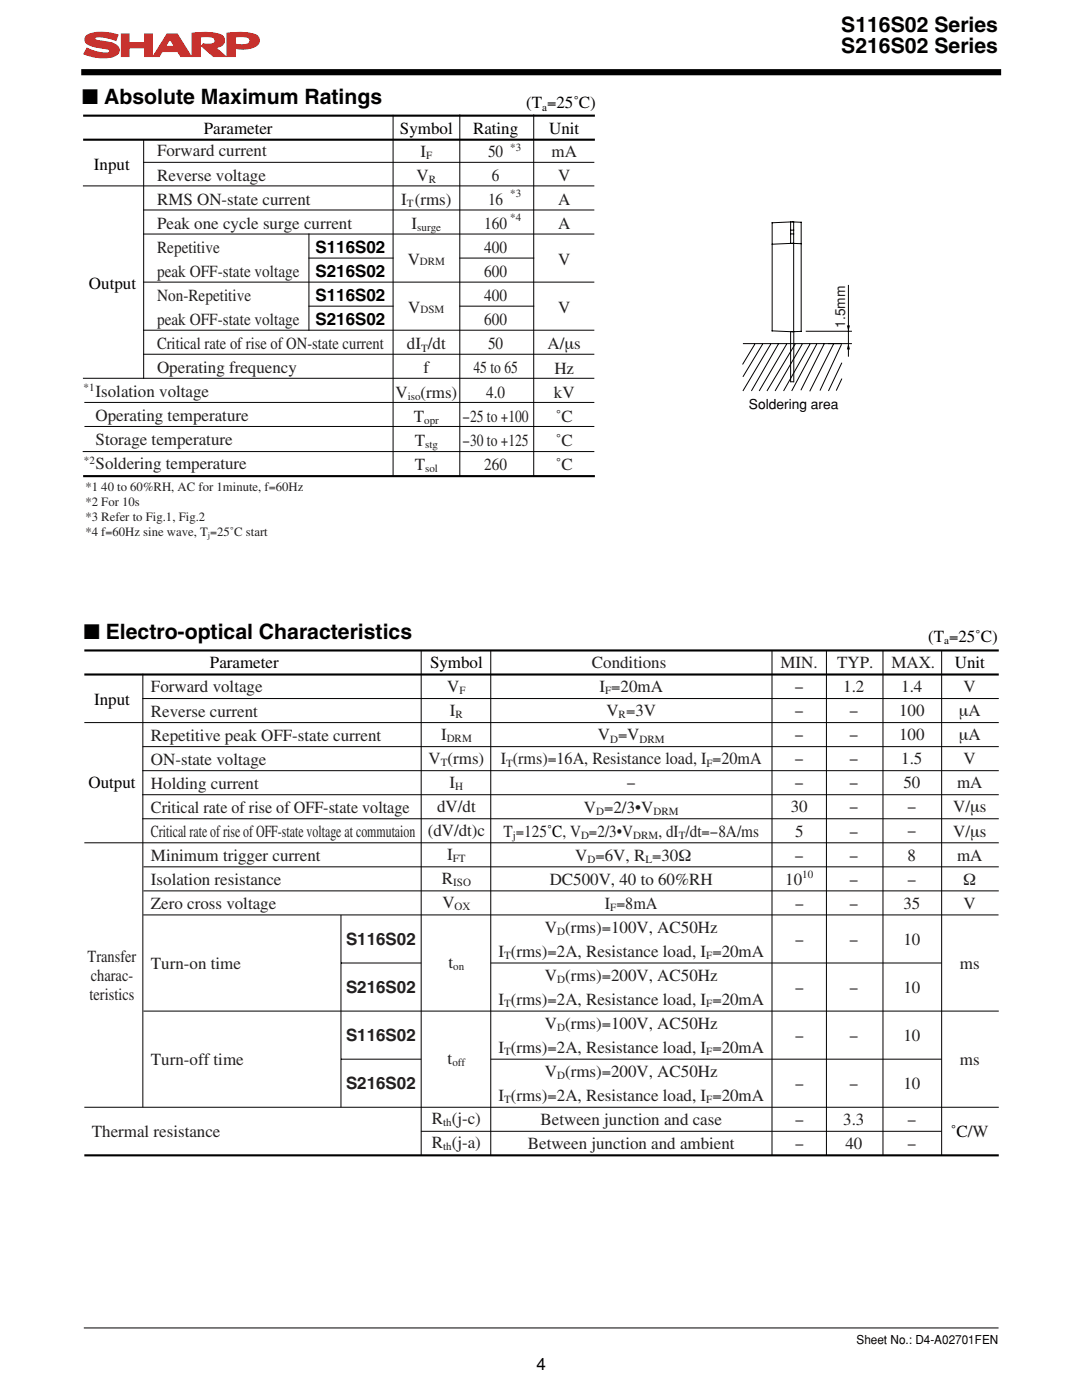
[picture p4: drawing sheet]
<svg xmlns="http://www.w3.org/2000/svg" width="216mm" height="279mm" viewBox="0 0 216 279" stroke-linecap="round" stroke-linejoin="round" font-family="sans-serif">
<defs><g id="words">
<g font-size="4.2">
<text x="167.9" y="6.4">S116S02 Series</text>
<text x="167.9" y="10.7">S216S02 Series</text>
<text x="16.4" y="20.8">■ Absolute Maximum Ratings</text>
<text x="16.7" y="127.6">■ Electro-optical Characteristics</text>
</g>
<g font-size="3.4">
<text x="105" y="21.6">(T =25˚C)</text>
<text x="40.7" y="26.7">Parameter</text>
<text x="79.8" y="26.7">Symbol</text>
<text x="94.4" y="26.7">Rating</text>
<text x="109.6" y="26.7">Unit</text>
<text x="18.7" y="33.9">Input</text>
<text x="63" y="50.5">S116S02</text>
<text x="17.7" y="57.7">Output</text>
<text x="63" y="55.3">S216S02</text>
<text x="63" y="60.1">S116S02</text>
<text x="63" y="64.9">S216S02</text>
<text x="185.2" y="128.1">(T =25˚C)</text>
<text x="41.9" y="133.4">Parameter</text>
<text x="85.8" y="133.4">Symbol</text>
<text x="190.5" y="133.4">Unit</text>
<text x="18.8" y="140.6">Input</text>
<text x="17.6" y="157.4">Output</text>
<text x="189.8" y="226.9">˚C/W</text>
<text x="107" y="273.4">4</text>
</g>
<g font-size="3.4" fill="#231f20">
<text x="31.3" y="31.2">Forward current</text>
<text x="83.9" y="31.3">I</text>
<text x="97.4" y="31.3">50</text>
<text x="110" y="31.3">mA</text>
<text x="31.3" y="36">Reverse voltage</text>
<text x="31.3" y="40.8">RMS ON-state current</text>
<text x="80.1" y="40.9">I (rms)</text>
<text x="83.1" y="36.1">V</text>
<text x="97.4" y="40.9">16</text>
<text x="98.1" y="36.1">6</text>
<text x="111.4" y="36.1">V</text>
<text x="111.4" y="40.9">A</text>
<text x="31.3" y="45.6">Peak one cycle surge current</text>
<text x="82.1" y="45.7">I</text>
<text x="96.6" y="45.7">160</text>
<text x="111.4" y="45.7">A</text>
<text x="31.3" y="50.4">Repetitive</text>
<text x="81.3" y="52.9">V</text>
<text x="96.6" y="50.5">400</text>
<text x="111.4" y="52.9">V</text>
<text x="31.3" y="55.2">peak OFF-state voltage</text>
<text x="96.6" y="55.3">600</text>
<text x="31.3" y="60">Non-Repetitive</text>
<text x="31.3" y="64.8">peak OFF-state voltage</text>
<text x="81.5" y="62.5">V</text>
<text x="96.6" y="60.1">400</text>
<text x="96.6" y="64.9">600</text>
<text x="111.4" y="62.5">V</text>
<text x="31.3" y="69.6">Critical rate of rise of ON-state current</text>
<text x="81.2" y="69.7">dI /dt</text>
<text x="97.4" y="69.7">50</text>
<text x="109.3" y="69.7">A/µs</text>
<text x="31.3" y="74.4">Operating frequency</text>
<text x="84.5" y="74.5">f</text>
<text x="94.5" y="74.5">45 to 65</text>
<text x="110.6" y="74.5">Hz</text>
<text x="19.1" y="79.3">Isolation voltage</text>
<text x="78.9" y="79.3">V</text>
<text x="83.9" y="79.3">(rms)</text>
<text x="97" y="79.3">4.0</text>
<text x="110.5" y="79.3">kV</text>
<text x="19.1" y="84.1">Operating temperature</text>
<text x="19.1" y="88.9">Storage temperature</text>
<text x="82.6" y="84.1">T</text>
<text x="82.8" y="88.9">T</text>
<text x="92.3" y="84.1">−25 to +100</text>
<text x="92.3" y="88.9">−30 to +125</text>
<text x="110.9" y="84.1">˚C</text>
<text x="110.9" y="89">˚C</text>
<text x="19.1" y="93.7">Soldering temperature</text>
<text x="82.8" y="93.7">T</text>
<text x="96.6" y="93.7">260</text>
<text x="110.9" y="93.8">˚C</text>
<text x="118.1" y="133.4">Conditions</text>
<text x="155.7" y="133.4">MIN.</text>
<text x="167.1" y="133.4">TYP.</text>
<text x="177.9" y="133.4">MAX.</text>
<text x="30.1" y="138.2">Forward voltage</text>
<text x="30.1" y="143">Reverse current</text>
<text x="89.2" y="138">V</text>
<text x="89.8" y="142.8">I</text>
<text x="119.6" y="138.2">I =20mA</text>
<text x="121" y="143">V =3V</text>
<text x="158.6" y="138.2">−</text>
<text x="158.6" y="143">−</text>
<text x="168.3" y="138.2">1.2</text>
<text x="169.4" y="143">−</text>
<text x="179.4" y="143">100</text>
<text x="179.8" y="138.2">1.4</text>
<text x="191.3" y="143">µA</text>
<text x="192.3" y="138.2">V</text>
<text x="30.1" y="147.8">Repetitive peak OFF-state current</text>
<text x="88" y="147.6">I</text>
<text x="119.3" y="147.8">V =V</text>
<text x="158.6" y="147.8">−</text>
<text x="169.4" y="147.8">−</text>
<text x="179.4" y="147.8">100</text>
<text x="191.3" y="147.8">µA</text>
<text x="30.1" y="152.6">ON-state voltage</text>
<text x="85.5" y="152.4">V (rms)</text>
<text x="99.9" y="152.6">I (rms)=16A, Resistance load, I =20mA</text>
<text x="158.6" y="152.6">−</text>
<text x="169.4" y="152.6">−</text>
<text x="179.8" y="152.6">1.5</text>
<text x="192.3" y="152.6">V</text>
<text x="30.1" y="157.4">Holding current</text>
<text x="89.7" y="157.2">I</text>
<text x="125" y="157.4">−</text>
<text x="158.6" y="157.4">−</text>
<text x="169.4" y="157.4">−</text>
<text x="180.3" y="157.3">50</text>
<text x="191" y="157.4">mA</text>
<text x="30.1" y="162.2">Critical rate of rise of OFF-state voltage</text>
<text x="30.1" y="167">Critical rate of rise of OFF-state voltage at commutaion</text>
<text x="85.3" y="166.8">(dV/dt)c</text>
<text x="87.2" y="162">dV/dt</text>
<text x="100.5" y="167">T =125˚C, V =2/3•V</text>
<text x="116.5" y="162.2">V =2/3•V</text>
<text x="131.4" y="167">, dI /dt=−8A/ms</text>
<text x="157.8" y="162.1">30</text>
<text x="158.6" y="166.9">5</text>
<text x="169.4" y="162.2">−</text>
<text x="169.4" y="166.9">−</text>
<text x="181" y="162.1">−</text>
<text x="181" y="166.9">−</text>
<text x="190.2" y="162.1">V/µs</text>
<text x="190.2" y="166.9">V/µs</text>
<text x="30.1" y="171.8">Minimum trigger current</text>
<text x="89.2" y="171.6">I</text>
<text x="114.8" y="171.7">V =6V, R =30Ω</text>
<text x="158.6" y="171.7">−</text>
<text x="169.4" y="171.7">−</text>
<text x="181.1" y="171.7">8</text>
<text x="191" y="171.7">mA</text>
<text x="30.1" y="176.6">Isolation resistance</text>
<text x="88.2" y="176.4">R</text>
<text x="109.7" y="176.5">DC500V, 40 to 60%RH</text>
<text x="156.7" y="176.5">10</text>
<text x="169.4" y="176.5">−</text>
<text x="181" y="176.5">−</text>
<text x="192.2" y="176.5">Ω</text>
<text x="30.1" y="181.4">Zero cross voltage</text>
<text x="88.3" y="181.2">V</text>
<text x="120.7" y="181.3">I =8mA</text>
<text x="158.6" y="181.3">−</text>
<text x="169.4" y="181.3">−</text>
<text x="180.3" y="181.3">35</text>
<text x="192.3" y="181.3">V</text>
<text x="17.5" y="191.9">Transfer</text>
<text x="69" y="188.5">S116S02</text>
<text x="99.5" y="190.9">I (rms)=2A, Resistance load, I =20mA</text>
<text x="108.7" y="186.1">V (rms)=100V, AC50Hz</text>
<text x="158.6" y="188.5">−</text>
<text x="169.4" y="188.5">−</text>
<text x="180.3" y="188.5">10</text>
<text x="18.1" y="195.7">charac-</text>
<text x="30.1" y="193.3">Turn-on time</text>
<text x="89.5" y="193.2">t</text>
<text x="108.7" y="195.7">V (rms)=200V, AC50Hz</text>
<text x="191.5" y="193.3">ms</text>
<text x="17.9" y="199.5">teristics</text>
<text x="69" y="198.1">S216S02</text>
<text x="99.5" y="200.5">I (rms)=2A, Resistance load, I =20mA</text>
<text x="158.6" y="198.1">−</text>
<text x="169.4" y="198.1">−</text>
<text x="180.3" y="198.1">10</text>
<text x="69" y="207.7">S116S02</text>
<text x="108.7" y="205.3">V (rms)=100V, AC50Hz</text>
<text x="158.6" y="207.7">−</text>
<text x="169.4" y="207.7">−</text>
<text x="180.3" y="207.7">10</text>
<text x="30.1" y="212.5">Turn-off time</text>
<text x="89.3" y="212.4">t</text>
<text x="99.5" y="210.1">I (rms)=2A, Resistance load, I =20mA</text>
<text x="108.7" y="214.9">V (rms)=200V, AC50Hz</text>
<text x="191.5" y="212.5">ms</text>
<text x="69" y="217.3">S216S02</text>
<text x="99.5" y="219.7">I (rms)=2A, Resistance load, I =20mA</text>
<text x="158.6" y="217.3">−</text>
<text x="169.4" y="217.3">−</text>
<text x="180.3" y="217.3">10</text>
<text x="18.3" y="227">Thermal resistance</text>
<text x="86.2" y="224.4">R (j-c)</text>
<text x="107.9" y="224.5">Between junction and case</text>
<text x="158.6" y="224.5">−</text>
<text x="168.3" y="224.5">3.3</text>
<text x="181" y="224.5">−</text>
<text x="86.2" y="229.2">R (j-a)</text>
<text x="105.3" y="229.3">Between junction and ambient</text>
<text x="158.6" y="229.3">−</text>
<text x="168.7" y="229.3">40</text>
<text x="181" y="229.3">−</text>
</g>
<text font-size="2.8" fill="#231f20" x="168.6" y="65.4" transform="rotate(-90 168.6 65.4)">1.5mm</text>
<text font-size="2.8" x="149.4" y="81.5">Soldering area</text>
<g font-size="2.5" fill="#231f20">
<text x="17" y="98">*1 40 to 60%RH, AC for 1minute, f=60Hz</text>
<text x="17" y="101">*2 For 10s</text>
<text x="17" y="103.9">*3 Refer to Fig.1, Fig.2</text>
<text x="17" y="106.9">*4 f=60Hz sine wave, T =25˚C start</text>
</g>
<text font-size="2.5" x="170.9" y="268.3">Sheet No.: D4-A02701FEN</text>
<g font-size="2.2">
<text x="108.2" y="22.1">a</text>
<text x="188.4" y="128.5">a</text>
</g>
<g font-size="2.2" fill="#231f20">
<text x="85" y="31.7">F</text>
<text x="101.8" y="30.1">*3</text>
<text x="81.2" y="41.3">T</text>
<text x="85.6" y="36.5">R</text>
<text x="101.8" y="39.3">*3</text>
<text x="83.3" y="46.1">surge</text>
<text x="101.8" y="44.1">*4</text>
<text x="83.8" y="52.9">DRM</text>
<text x="83.9" y="62.5">DSM</text>
<text x="84" y="70.2">T</text>
<text x="16.7" y="78">*1</text>
<text x="81.3" y="79.8">iso</text>
<text x="84.6" y="84.6">opr</text>
<text x="84.8" y="89.4">stg</text>
<text x="16.7" y="92.6">*2</text>
<text x="84.8" y="94.2">sol</text>
<text x="90.9" y="143.2">R</text>
<text x="91.7" y="138.4">F</text>
<text x="120.7" y="138.6">F</text>
<text x="123.4" y="143.4">R</text>
<text x="89.1" y="148">DRM</text>
<text x="121.7" y="148.2">D</text>
<text x="127.6" y="148.2">DRM</text>
<text x="88" y="152.8">T</text>
<text x="101" y="153">T</text>
<text x="141" y="153">F</text>
<text x="90.8" y="157.6">H</text>
<text x="102.3" y="167.4">j</text>
<text x="115.9" y="167.4">D</text>
<text x="119" y="162.6">D</text>
<text x="126.4" y="167.4">DRM</text>
<text x="130.4" y="162.6">DRM</text>
<text x="135.4" y="167.4">T</text>
<text x="90.4" y="172">FT</text>
<text x="117.2" y="172.2">D</text>
<text x="128.8" y="172.2">L</text>
<text x="90.4" y="176.8">ISO</text>
<text x="160.1" y="175.3">10</text>
<text x="90.7" y="181.6">OX</text>
<text x="121.8" y="181.8">F</text>
<text x="100.6" y="191.4">T</text>
<text x="111.2" y="186.6">D</text>
<text x="140.9" y="191.4">F</text>
<text x="90.4" y="193.6">on</text>
<text x="111.2" y="196.2">D</text>
<text x="100.6" y="201">T</text>
<text x="140.9" y="201">F</text>
<text x="111.2" y="205.8">D</text>
<text x="90.3" y="212.8">off</text>
<text x="100.6" y="210.6">T</text>
<text x="111.2" y="215.4">D</text>
<text x="140.9" y="210.6">F</text>
<text x="100.6" y="220.2">T</text>
<text x="140.9" y="220.2">F</text>
<text x="88.4" y="224.8">th</text>
<text x="88.4" y="229.6">th</text>
</g>
<text font-size="1.7" fill="#231f20" x="41.5" y="107.3">j</text>
</g></defs>
<path d="M24.2 6.8h1.5v1.7h3.2v-1.7h1.5v4.5h-1.5v-1.8h-3.2v1.8h-1.5zM33.4 6.8l-2.8 4.5h1.1l.7-1h3.1l.6 1h2l-2.7-4.5zM33.9 7.8l.9 1.5h-1.8zM38.3 6.7v4.6h1.7v-3.9a5.3 5.3 0 0 1 2.6 .1 .7 .7 0 0 1 0 1.2l-1.2 .2-.8-.2-.4 .5 2.4 2.1h2.4l-2-1.9a1.46 1.46 0 0 0 1.4-.5 1.46 1.46 0 0 0 .1-1.6 6.9 6.9 0 0 0-4.4-.8zM46.9 7.4a5.3 5.3 0 0 1 2.7 .1 .79 .79 0 0 1 .2 1 .79 .79 0 0 1-.8 .4l-2.1-.1zM45.3 6.7v4.6h1.6v-1.7a5.4 5.4 0 0 0 4.6-.8 1.34 1.34 0 0 0 0-1.4 1.34 1.34 0 0 0-1.3-.7 14.7 14.7 0 0 0-4.9 0zM17.2 7.3a1.12 1.12 0 0 0 .7 1.7l1.3 .4 2 .3a.52 .52 0 0 1 .6 .8 7 7 0 0 1-4.4-.9l-.7 1.1a8.7 8.7 0 0 0 6.2 .4 1.23 1.23 0 0 0 .9-1.2 1.23 1.23 0 0 0-1-1.1l-1.3-.4a5.8 5.8 0 0 1-2.6-.6 .87 .87 0 0 1 1.2-.5l1.5 .3 1.5 .5 .4-1.1a9 9 0 0 0-6 0z" fill="#c7312d" stroke="#c7312d" stroke-width=".24"/>
<path d="M16.8 14.4h182.4" fill="none" stroke="#000" stroke-width="1.2"/>
<g fill="none" stroke="#000" stroke-width=".2">
<path d="M16.6 37.1h101.9M28.6 32.4h89.9M28.7 28v47.5M78.4 23v72M91.7 22.9v72.1M106.5 22.9v72M28.6 46.7h89.9M28.6 56.3h89.9M28.7 41.9h89.8M61.6 51.5h16.8M61.6 46.7v19.2M91.7 51.5h14.8"/>
<path d="M154.1 44.5l4-.2 1.8 .1v21.7l-1.8 .1-4-.2zM157.8 46.7h.6M157.8 44.3v4.3M157.8 45.9h.6M158.4 44.3v31.9M159.9 48.6h-1.8l-4 .1M169.3 57v14.1M16.6 75.5h101.9M28.6 65.9h89.9M28.6 70.7h89.9M61.6 61.1h16.8M91.7 61.1h14.8"/>
<path d="M148.2 68.6h21.7M150.6 68.6l-2.4 4.1M152.2 68.6l-4 6.6M153.8 68.6l-5.6 9.4M155.4 68.6l-5.5 9.4M157 68.6l-5.5 9.4M157.8 66.2v10M158.7 68.6l-5.7 9.4M160.1 68.6l-5.4 9.4M160.9 66.1h9M161.6 68.6l-5.2 9.4M163 68.6l-5 9.4"/>
<path d="M164.5 68.6l-4.7 9.3M166.4 68.6l-4.8 9.5M167.9 68.7l-4.3 9.3M168 72.4l-2.7 5.6M168 75.6l-1.1 2.4M16.6 90.1h101.9M16.9 80.3h101.6M17 85.1h101.5M28.4 139.4h170.9M28.5 134.5v86.5M84 129.8v100.8M97.9 129.8v100.8"/>
<path d="M154 129.8v100.8M164.9 129.8v100.8M176.2 129.8v100.8M187.9 129.8v100.8M16.8 144.2h182.5M28.4 158.6h170.9M28.4 153.8h170.9M28.4 149h170.9M16.8 168.2h182.5M28.4 163.4h170.9M28.6 173h170.7M28.6 177.8h170.7"/>
<path d="M28.6 182.6h170.6M68 192.2h16M68 182.6v38.4M97.9 192.2h90M28.6 201.8h170.7M68 211.4h16M97.9 211.4h90M16.8 221h182.5M84 225.8h103.9M16.8 265h182.4"/>
</g>
<path d="M16.8 23.1h101.7M16.8 27.9h101.7M16.8 95h101.7M16.8 129.8h182.5M16.8 134.6h182.5M16.8 230.6h182.5" fill="none" stroke="#000" stroke-width=".42"/>
<path d="M169 64.9h.6l-.3 1.2zM169.3 68.6l.3 1.1h-.6z" fill="#000"/>
<path d="M157.8 76.2h.6" fill="none" stroke="#000" stroke-width=".2" stroke-dasharray="5.4 .6 .6 .6" stroke-linecap="butt"/>
<use href="#words"/>
</svg>
